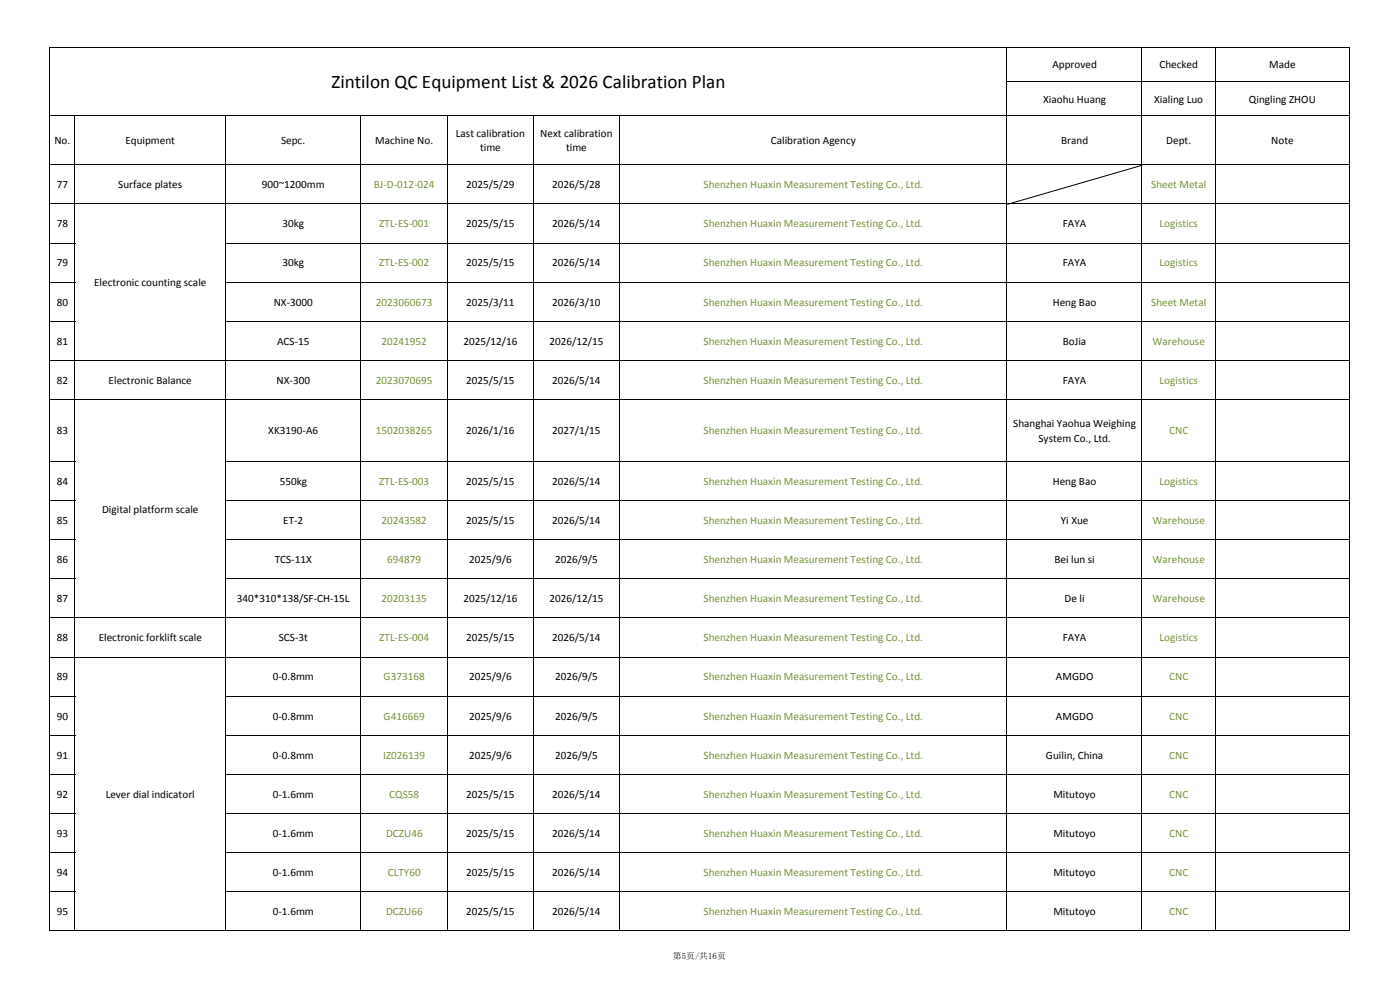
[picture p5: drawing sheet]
<svg xmlns="http://www.w3.org/2000/svg" width="297mm" height="210mm" viewBox="0 0 297 210" stroke-linecap="round" stroke-linejoin="round" font-family="sans-serif">
<defs><g id="words">
<text font-size="4.1" x="70.3" y="18.7">Zintilon QC Equipment List &amp; 2026 Calibration Plan</text>
<g font-size="2.4">
<text x="223.2" y="14.5">Approved</text>
<text x="246" y="14.5">Checked</text>
<text x="269.3" y="14.5">Made</text>
<text x="221.3" y="21.8">Xiaohu Huang</text>
<text x="244.8" y="21.8">Xialing Luo</text>
<text x="264.9" y="21.8">Qingling ZHOU</text>
<text x="96.7" y="29">Last calibration</text>
<text x="114.6" y="29">Next calibration</text>
<text x="11.5" y="30.6">No.</text>
<text x="26.6" y="30.6">Equipment</text>
<text x="59.6" y="30.6">Sepc.</text>
<text x="79.6" y="30.6">Machine No.</text>
<text x="101.8" y="32.1">time</text>
<text x="120.1" y="32.1">time</text>
<text x="163.5" y="30.6">Calibration Agency</text>
<text x="225.1" y="30.6">Brand</text>
<text x="247.4" y="30.6">Dept.</text>
<text x="269.7" y="30.6">Note</text>
<text x="12" y="39.9">77</text>
<text x="25.1" y="39.9">Surface plates</text>
<text x="55.5" y="39.9">900~1200mm</text>
<text x="98.9" y="39.9">2025/5/29</text>
<text x="117.2" y="39.9">2026/5/28</text>
<text x="12" y="48.2">78</text>
<text x="59.9" y="48.2">30kg</text>
<text x="98.9" y="48.2">2025/5/15</text>
<text x="117.2" y="48.2">2026/5/14</text>
<text x="225.4" y="48.2">FAYA</text>
<text x="12" y="56.5">79</text>
<text x="59.9" y="56.5">30kg</text>
<text x="98.9" y="56.5">2025/5/15</text>
<text x="117.2" y="56.5">2026/5/14</text>
<text x="225.4" y="56.5">FAYA</text>
<text x="12" y="64.8">80</text>
<text x="20" y="60.7">Electronic counting scale</text>
<text x="58.1" y="64.8">NX-3000</text>
<text x="98.9" y="64.8">2025/3/11</text>
<text x="117.2" y="64.8">2026/3/10</text>
<text x="223.3" y="64.8">Heng Bao</text>
<text x="12" y="73.1">81</text>
<text x="58.8" y="73.1">ACS-15</text>
<text x="98.3" y="73.1">2025/12/16</text>
<text x="116.6" y="73.1">2026/12/15</text>
<text x="225.4" y="73.1">BoJia</text>
<text x="12" y="81.4">82</text>
<text x="23.1" y="81.4">Electronic Balance</text>
<text x="58.7" y="81.4">NX-300</text>
<text x="98.9" y="81.4">2025/5/15</text>
<text x="117.2" y="81.4">2026/5/14</text>
<text x="225.4" y="81.4">FAYA</text>
<text x="12" y="92.1">83</text>
<text x="56.9" y="92.1">XK3190-A6</text>
<text x="98.9" y="92.1">2026/1/16</text>
<text x="117.2" y="92.1">2027/1/15</text>
<text x="214.9" y="90.6">Shanghai Yaohua Weighing</text>
<text x="220.3" y="93.6">System Co., Ltd.</text>
<text x="12" y="102.8">84</text>
<text x="59.3" y="102.8">550kg</text>
<text x="98.9" y="102.8">2025/5/15</text>
<text x="117.2" y="102.8">2026/5/14</text>
<text x="223.3" y="102.8">Heng Bao</text>
<text x="12" y="111.1">85</text>
<text x="21.7" y="108.7">Digital platform scale</text>
<text x="60.1" y="111.1">ET-2</text>
<text x="98.9" y="111.1">2025/5/15</text>
<text x="117.2" y="111.1">2026/5/14</text>
<text x="225" y="111.1">Yi Xue</text>
<text x="12" y="119.4">86</text>
<text x="58.3" y="119.4">TCS-11X</text>
<text x="99.5" y="119.4">2025/9/6</text>
<text x="117.8" y="119.4">2026/9/5</text>
<text x="223.7" y="119.4">Bei lun si</text>
<text x="12" y="127.7">87</text>
<text x="50.3" y="127.7">340*310*138/SF-CH-15L</text>
<text x="98.3" y="127.7">2025/12/16</text>
<text x="116.6" y="127.7">2026/12/15</text>
<text x="225.8" y="127.7">De li</text>
<text x="12" y="136">88</text>
<text x="20.9" y="136">Electronic forklift scale</text>
<text x="59.1" y="136">SCS-3t</text>
<text x="98.9" y="136">2025/5/15</text>
<text x="117.2" y="136">2026/5/14</text>
<text x="225.4" y="136">FAYA</text>
<text x="12" y="144.3">89</text>
<text x="57.8" y="144.3">0-0.8mm</text>
<text x="99.5" y="144.3">2025/9/6</text>
<text x="117.8" y="144.3">2026/9/5</text>
<text x="224" y="144.3">AMGDO</text>
<text x="12" y="152.6">90</text>
<text x="57.8" y="152.6">0-0.8mm</text>
<text x="99.5" y="152.6">2025/9/6</text>
<text x="117.8" y="152.6">2026/9/5</text>
<text x="224" y="152.6">AMGDO</text>
<text x="12" y="160.9">91</text>
<text x="57.8" y="160.9">0-0.8mm</text>
<text x="99.5" y="160.9">2025/9/6</text>
<text x="117.8" y="160.9">2026/9/5</text>
<text x="221.9" y="160.9">Guilin, China</text>
<text x="12" y="169.2">92</text>
<text x="22.4" y="169.2">Lever dial indicatorl</text>
<text x="57.8" y="169.2">0-1.6mm</text>
<text x="98.9" y="169.2">2025/5/15</text>
<text x="117.2" y="169.2">2026/5/14</text>
<text x="223.5" y="169.2">Mitutoyo</text>
<text x="12" y="177.5">93</text>
<text x="57.8" y="177.5">0-1.6mm</text>
<text x="98.9" y="177.5">2025/5/15</text>
<text x="117.2" y="177.5">2026/5/14</text>
<text x="223.5" y="177.5">Mitutoyo</text>
<text x="12" y="185.8">94</text>
<text x="57.8" y="185.8">0-1.6mm</text>
<text x="98.9" y="185.8">2025/5/15</text>
<text x="117.2" y="185.8">2026/5/14</text>
<text x="223.5" y="185.8">Mitutoyo</text>
<text x="12" y="194.1">95</text>
<text x="57.8" y="194.1">0-1.6mm</text>
<text x="98.9" y="194.1">2025/5/15</text>
<text x="117.2" y="194.1">2026/5/14</text>
<text x="223.5" y="194.1">Mitutoyo</text>
</g>
<g font-size="2.4" fill="#76933c">
<text x="79.3" y="39.9">BJ-D-012-024</text>
<text x="149.2" y="39.9">Shenzhen Huaxin Measurement Testing Co., Ltd.</text>
<text x="244.2" y="39.9">Sheet Metal</text>
<text x="80.5" y="48.2">ZTL-ES-001</text>
<text x="149.2" y="48.2">Shenzhen Huaxin Measurement Testing Co., Ltd.</text>
<text x="246" y="48.2">Logistics</text>
<text x="80.5" y="56.5">ZTL-ES-002</text>
<text x="149.2" y="56.5">Shenzhen Huaxin Measurement Testing Co., Ltd.</text>
<text x="246" y="56.5">Logistics</text>
<text x="79.7" y="64.8">2023060673</text>
<text x="149.2" y="64.8">Shenzhen Huaxin Measurement Testing Co., Ltd.</text>
<text x="244.2" y="64.8">Sheet Metal</text>
<text x="81" y="73.1">20241952</text>
<text x="149.2" y="73.1">Shenzhen Huaxin Measurement Testing Co., Ltd.</text>
<text x="244.5" y="73.1">Warehouse</text>
<text x="79.7" y="81.4">2023070695</text>
<text x="149.2" y="81.4">Shenzhen Huaxin Measurement Testing Co., Ltd.</text>
<text x="246" y="81.4">Logistics</text>
<text x="79.7" y="92.1">1502038265</text>
<text x="149.2" y="92.1">Shenzhen Huaxin Measurement Testing Co., Ltd.</text>
<text x="248" y="92.1">CNC</text>
<text x="80.5" y="102.8">ZTL-ES-003</text>
<text x="149.2" y="102.8">Shenzhen Huaxin Measurement Testing Co., Ltd.</text>
<text x="246" y="102.8">Logistics</text>
<text x="81" y="111.1">20243582</text>
<text x="149.2" y="111.1">Shenzhen Huaxin Measurement Testing Co., Ltd.</text>
<text x="244.5" y="111.1">Warehouse</text>
<text x="82.1" y="119.4">694879</text>
<text x="149.2" y="119.4">Shenzhen Huaxin Measurement Testing Co., Ltd.</text>
<text x="244.5" y="119.4">Warehouse</text>
<text x="81" y="127.7">20203135</text>
<text x="149.2" y="127.7">Shenzhen Huaxin Measurement Testing Co., Ltd.</text>
<text x="244.5" y="127.7">Warehouse</text>
<text x="80.5" y="136">ZTL-ES-004</text>
<text x="149.2" y="136">Shenzhen Huaxin Measurement Testing Co., Ltd.</text>
<text x="246" y="136">Logistics</text>
<text x="81.4" y="144.3">G373168</text>
<text x="149.2" y="144.3">Shenzhen Huaxin Measurement Testing Co., Ltd.</text>
<text x="248" y="144.3">CNC</text>
<text x="81.4" y="152.6">G416669</text>
<text x="149.2" y="152.6">Shenzhen Huaxin Measurement Testing Co., Ltd.</text>
<text x="248" y="152.6">CNC</text>
<text x="81.3" y="160.9">IZ026139</text>
<text x="149.2" y="160.9">Shenzhen Huaxin Measurement Testing Co., Ltd.</text>
<text x="248" y="160.9">CNC</text>
<text x="82.6" y="169.2">CQS58</text>
<text x="149.2" y="169.2">Shenzhen Huaxin Measurement Testing Co., Ltd.</text>
<text x="248" y="169.2">CNC</text>
<text x="81.9" y="177.5">DCZU46</text>
<text x="149.2" y="177.5">Shenzhen Huaxin Measurement Testing Co., Ltd.</text>
<text x="248" y="177.5">CNC</text>
<text x="82.3" y="185.8">CLTY60</text>
<text x="149.2" y="185.8">Shenzhen Huaxin Measurement Testing Co., Ltd.</text>
<text x="248" y="185.8">CNC</text>
<text x="81.9" y="194.1">DCZU66</text>
<text x="149.2" y="194.1">Shenzhen Huaxin Measurement Testing Co., Ltd.</text>
<text x="248" y="194.1">CNC</text>
</g>
<text font-size="1.9" x="142.7" y="203.5">第5页/共16页</text>
</g></defs>
<g fill="none" stroke="#000" stroke-width=".21">
<path d="M10.4 10h275.9M10.5 9.9v187.6M213.5 17.3h72.8M213.6 9.9v187.6M242.2 9.9v187.6M257.7 9.9v187.6M286.2 9.9v187.6M10.4 24.6h275.9M10.4 35h275.9M15.9 24.5v173M47.8 24.5v173M76.5 24.5v173"/>
<path d="M94.8 24.5v173M113.1 24.5v173M131.3 24.5v173M242.3 35.1l-28.6 8.2M10.4 43.3h275.9M10.4 51.6h5.5M10.4 59.9h5.5M47.7 51.6h238.6M47.7 59.9h238.6M10.4 68.2h5.5M10.4 76.5h275.9M47.7 68.2h238.6"/>
<path d="M10.4 84.8h275.9M10.4 97.9h5.5M47.7 97.9h238.6M10.4 106.2h5.5M10.4 114.5h5.5M47.7 106.2h238.6M47.7 114.5h238.6M10.4 122.8h5.5M10.4 131.1h275.9M10.4 139.4h275.9M47.7 122.8h238.6M10.4 147.7h5.5"/>
<path d="M10.4 156h5.5M47.7 147.7h238.6M47.7 156h238.6M10.4 164.3h5.5M10.4 172.6h5.5M47.7 164.3h238.6M47.7 172.6h238.6M10.4 180.8h5.5M10.4 189.1h5.5M10.4 197.4h275.9M47.7 180.8h238.6M47.7 189.1h238.6"/>
</g>
<use href="#words"/>
</svg>
